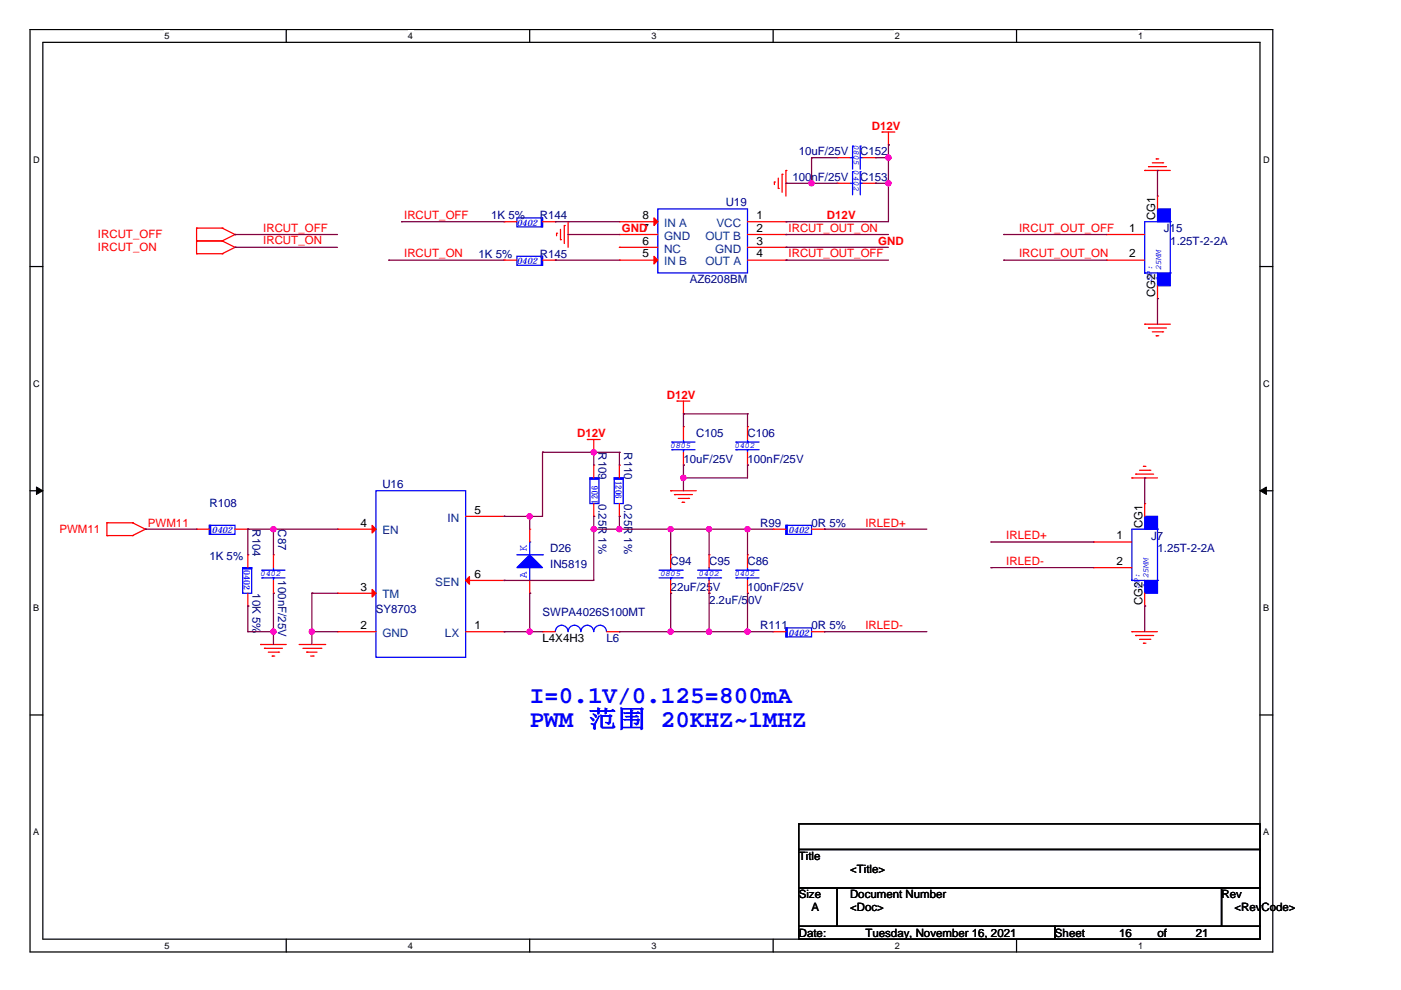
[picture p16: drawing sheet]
<svg xmlns="http://www.w3.org/2000/svg" width="297mm" height="210mm" viewBox="0 0 297 210" stroke-linecap="round" stroke-linejoin="round" font-family="sans-serif">
<defs><g id="words">
<g font-size="5.2" fill="#00f">
<text x="112.3" y="149.1">I=0.1V/0.125=800mA</text>
<text x="112.3" y="154.2">PWM 范围 20KHZ~1MHZ</text>
</g>
<g font-size="2.5">
<text x="136.2" y="46.4">8</text>
<text x="160.4" y="46.4">1</text>
<text x="136.2" y="51.9">6</text>
<text x="160.4" y="49.2">2</text>
<text x="160.4" y="51.9">3</text>
<text x="239.4" y="49.2">1</text>
<text x="136.2" y="54.6">5</text>
<text x="160.4" y="54.6">4</text>
<text x="239.4" y="54.6">2</text>
<text x="76.4" y="111.6">4</text>
<text x="100.6" y="108.9">5</text>
<text x="236.7" y="114.4">1</text>
<text x="236.7" y="119.8">2</text>
<text x="76.4" y="125.2">3</text>
<text x="100.6" y="122.5">6</text>
<text x="76.4" y="133.4">2</text>
<text x="100.6" y="133.4">1</text>
</g>
<g font-size="2.5" fill="#004080">
<text x="140.8" y="53.6">NC</text>
<text x="140.8" y="50.8">GND</text>
<text x="140.8" y="48.1">IN A</text>
<text x="149.6" y="50.8">OUT B</text>
<text x="151.6" y="53.6">GND</text>
<text x="151.9" y="48.1">VCC</text>
<text x="140.8" y="56.3">IN B</text>
<text x="149.6" y="56.3">OUT A</text>
<text x="81.1" y="113.3">EN</text>
<text x="94.9" y="110.6">IN</text>
<text x="92.3" y="124.2">SEN</text>
<text x="81.1" y="126.9">TM</text>
<text x="81.1" y="135">GND</text>
<text x="94.3" y="135">LX</text>
</g>
<g font-size="2.4" fill="#f00">
<text x="184.8" y="27.5">D12V</text>
<text x="85.7" y="46.4">IRCUT_OFF</text>
<text x="175.3" y="46.5">D12V</text>
<text x="20.8" y="53.3">IRCUT_ON</text>
<text x="20.8" y="50.6">IRCUT_OFF</text>
<text x="55.8" y="49.1">IRCUT_OFF</text>
<text x="55.8" y="51.8">IRCUT_ON</text>
<text x="131.9" y="49.2">GND7</text>
<text x="167.2" y="49.1">IRCUT_OUT_ON</text>
<text x="186.2" y="51.9">GND</text>
<text x="216.1" y="49.1">IRCUT_OUT_OFF</text>
<text x="85.7" y="54.5">IRCUT_ON</text>
<text x="167.2" y="54.5">IRCUT_OUT_OFF</text>
<text x="216.1" y="54.5">IRCUT_OUT_ON</text>
<text x="141.4" y="84.6">D12V</text>
<text x="122.4" y="92.7">D12V</text>
<text x="12.6" y="113">PWM11</text>
<text x="31.4" y="111.7">PWM11</text>
<text x="183.5" y="111.7">IRLED+</text>
<text x="213.4" y="114.4">IRLED+</text>
<text x="213.4" y="119.8">IRLED-</text>
<text x="183.5" y="133.4">IRLED-</text>
</g>
<g font-size="2.4" fill="#000080">
<text x="169.4" y="32.9">10uF/25V</text>
<text x="182.4" y="32.9">C152</text>
<text x="168" y="38.3">100nF/25V</text>
<text x="182.4" y="38.3">C153</text>
<text x="104.2" y="46.5">1K 5%</text>
<text x="114.5" y="46.5">R144</text>
<text x="153.9" y="43.8">U19</text>
<text x="246.8" y="49.2">J15</text>
<text x="248.1" y="51.9">1.25T-2-2A</text>
<text x="101.4" y="54.6">1K 5%</text>
<text x="114.5" y="54.6">R145</text>
<text x="146.3" y="60.1">AZ6208BM</text>
<text x="126.9" y="95.9" transform="rotate(90 126.9 95.9)">R109</text>
<text x="132.3" y="95.9" transform="rotate(90 132.3 95.9)">R110</text>
<text x="147.6" y="92.7">C105</text>
<text x="158.5" y="92.7">C106</text>
<text x="144.9" y="98.1">10uF/25V</text>
<text x="158.5" y="98.1">100nF/25V</text>
<text x="44.4" y="107.6">R108</text>
<text x="81.1" y="103.5">U16</text>
<text x="126.9" y="106.8" transform="rotate(90 126.9 106.8)">0.25R 1%</text>
<text x="132.3" y="106.8" transform="rotate(90 132.3 106.8)">0.25R 1%</text>
<text x="53.6" y="112.2" transform="rotate(90 53.6 112.2)">R104</text>
<text x="59" y="112.2" transform="rotate(90 59 112.2)">C87</text>
<text x="161.2" y="111.7">R99</text>
<text x="172.1" y="111.7">0R 5%</text>
<text x="44.4" y="118.7">1K 5%</text>
<text x="116.6" y="117.1">D26</text>
<text x="142.2" y="119.8">C94</text>
<text x="150.3" y="119.8">C95</text>
<text x="158.5" y="119.8">C86</text>
<text x="244.1" y="114.4">J7</text>
<text x="245.4" y="117.1">1.25T-2-2A</text>
<text x="53.6" y="125.8" transform="rotate(90 53.6 125.8)">10K 5%</text>
<text x="59" y="123.1" transform="rotate(90 59 123.1)">100nF/25V</text>
<text x="116.6" y="120.4">IN5819</text>
<text x="142.2" y="125.3">22uF/25V</text>
<text x="158.5" y="125.3">100nF/25V</text>
<text x="79.7" y="129.9">SY8703</text>
<text x="115" y="130.7">SWPA4026S100MT</text>
<text x="150.3" y="128">2.2uF/50V</text>
<text x="128.6" y="136.1">L6</text>
<text x="161.2" y="133.4">R111</text>
<text x="172.1" y="133.4">0R 5%</text>
</g>
<g font-size="2.4">
<text x="245" y="46.7" transform="rotate(-90 245 46.7)">CG1</text>
<text x="245" y="63" transform="rotate(-90 245 63)">CG2</text>
<text x="242.2" y="111.9" transform="rotate(-90 242.2 111.9)">CG1</text>
<text x="242.2" y="128.2" transform="rotate(-90 242.2 128.2)">CG2</text>
<text x="115" y="136.1">L4X4H3</text>
<text x="169.4" y="182.3">Title</text>
<text x="180.2" y="185">&lt;Title&gt;</text>
<text x="169.4" y="190.4">Size</text>
<text x="180.2" y="190.4">Document Number</text>
<text x="259" y="190.4">Rev</text>
<text x="172.1" y="193.2">A</text>
<text x="180.2" y="193.2">&lt;Doc&gt;</text>
<text x="261.7" y="193.2">&lt;RevCode&gt;</text>
<text x="169.4" y="198.6">Date:</text>
<text x="183.5" y="198.6">Tuesday, November 16, 2021</text>
<text x="223.7" y="198.6">Sheet</text>
<text x="237.3" y="198.6">16</text>
<text x="245.4" y="198.6">of</text>
<text x="253.6" y="198.6">21</text>
</g>
<g font-size="2.4" fill="#00f">
<text x="111.7" y="116.8" transform="rotate(-90 111.7 116.8)">K</text>
<text x="111.7" y="122.5" transform="rotate(-90 111.7 122.5)">A</text>
</g>
<g font-size="1.9">
<text x="34.9" y="8.3">5</text>
<text x="86.5" y="8.3">4</text>
<text x="138.1" y="8.3">3</text>
<text x="189.7" y="8.3">2</text>
<text x="241.3" y="8.3">1</text>
<text x="7.1" y="34.5">D</text>
<text x="267.8" y="34.5">D</text>
<text x="7.1" y="82">C</text>
<text x="267.8" y="82">C</text>
<text x="7.1" y="129.6">B</text>
<text x="267.8" y="129.6">B</text>
<text x="7.1" y="177.1">A</text>
<text x="267.8" y="177.1">A</text>
<text x="34.9" y="201.2">5</text>
<text x="86.5" y="201.2">4</text>
<text x="138.1" y="201.2">3</text>
<text x="189.7" y="201.2">2</text>
<text x="241.3" y="201.2">1</text>
</g>
<g font-size="1.9" fill="#00f">
<text x="181.1" y="30.7" transform="rotate(90 181.1 30.7)">0805</text>
<text x="181.1" y="36.1" transform="rotate(90 181.1 36.1)">0402</text>
<text x="109.6" y="47.8">0402</text>
<text x="109.6" y="56">0402</text>
<text x="244.3" y="59.5" transform="rotate(-90 244.3 59.5)">SP:</text>
<text x="246.2" y="59.5" transform="rotate(-90 246.2 59.5)">1.25MM</text>
<text x="142.2" y="95">0805</text>
<text x="155.8" y="95">0402</text>
<text x="130.5" y="101.9" transform="rotate(90 130.5 101.9)">1206</text>
<text x="126.7" y="106.8" transform="rotate(-90 126.7 106.8)">1206</text>
<text x="44.9" y="113">0402</text>
<text x="167.2" y="113">0402</text>
<text x="51.7" y="120.9" transform="rotate(90 51.7 120.9)">0402</text>
<text x="55.3" y="122.2">0402</text>
<text x="140" y="122.2">0805</text>
<text x="148.2" y="122.2">0402</text>
<text x="155.8" y="122.2">0402</text>
<text x="241.6" y="124.7" transform="rotate(-90 241.6 124.7)">SP:</text>
<text x="243.5" y="124.7" transform="rotate(-90 243.5 124.7)">1.25MM</text>
<text x="167.2" y="134.7">0402</text>
</g>
</g></defs>
<path d="M6.4 6.3h263.5v195.5h-263.5zM9.1 9h258v190.1h-258z" fill="none" stroke="#000" stroke-width=".26"/>
<g fill="#fff">
<path d="M34.9 6.5h1.1v2.2h-1.1z"/>
<path d="M34.9 199.4h1.1v2.2h-1.1z"/>
</g>
<path d="M60.7 6.3v2.7M60.7 199.1v2.7" fill="none" stroke="#000" stroke-width=".26"/>
<g fill="#fff">
<path d="M86.5 6.5h1.1v2.2h-1.1z"/>
<path d="M86.5 199.4h1.1v2.2h-1.1z"/>
</g>
<path d="M112.3 6.3v2.7M112.3 199.1v2.7" fill="none" stroke="#000" stroke-width=".26"/>
<g fill="#fff">
<path d="M138.1 6.5h1.1v2.2h-1.1z"/>
<path d="M138.1 199.4h1.1v2.2h-1.1z"/>
</g>
<path d="M163.9 6.3v2.7M163.9 199.1v2.7" fill="none" stroke="#000" stroke-width=".26"/>
<g fill="#fff">
<path d="M189.7 6.5h1.1v2.2h-1.1z"/>
<path d="M189.7 199.4h1.1v2.2h-1.1z"/>
</g>
<path d="M215.5 6.3v2.7M215.5 199.1v2.7" fill="none" stroke="#000" stroke-width=".26"/>
<g fill="#fff">
<path d="M241.3 6.5h1.1v2.2h-1.1z"/>
<path d="M241.3 199.4h1.1v2.2h-1.1z"/>
<path d="M7.1 32.7h1.3v2.2h-1.3z"/>
<path d="M267.8 32.7h1.4v2.2h-1.4z"/>
<path d="M7.1 80.3h1.3v2.1h-1.3z"/>
<path d="M267.8 80.3h1.4v2.1h-1.4z"/>
</g>
<path d="M6.4 56.5h2.7M267.1 56.5h2.8" fill="none" stroke="#000" stroke-width=".26"/>
<g fill="#fff">
<path d="M7.1 127.8h1.2v2.2h-1.2z"/>
<path d="M267.8 127.8h1.3v2.2h-1.3z"/>
</g>
<path d="M6.4 104.1h2.7M267.1 104.1h2.8" fill="none" stroke="#000" stroke-width=".26"/>
<g fill="#000" stroke="#000" stroke-width=".21">
<path d="M7.7 103.3l1.4 .8-1.4 .7z" fill-rule="evenodd"/>
<path d="M267.1 104.1l1.4-.8v1.5z" fill-rule="evenodd"/>
</g>
<g fill="#fff">
<path d="M7.1 175.3h1.2v2.2h-1.2z"/>
<path d="M267.8 175.3h1.3v2.2h-1.3z"/>
</g>
<path d="M6.4 151.6h2.7M267.1 151.6h2.8M169.4 174.7h97.7v5.4h-97.7zM169.4 180.1h97.7v8.2h-97.7zM169.4 188.3h8.1v8.1h-8.1zM169.4 196.4h54.3v2.7h-54.3zM177.5 188.3h81.5v8.1h-81.5zM223.7 196.4h43.4v2.7h-43.4zM259 188.3h8.1v8.1h-8.1z" fill="none" stroke="#000" stroke-width=".26"/>
<g fill="none" stroke="#f00" stroke-width=".26">
<path d="M164.2 38.6h.1M164.2 38.6v.5M165 40h.1M165 37.8v2.2M165.8 37h.1M165.8 37v3.8M166.6 36.1h.1M166.6 36.1v5.5M177.5 38.9h.1M177.5 33.4h.1M177.5 38.9h2.7M177.5 33.4h2.7"/>
<path d="M182.9 38.9h2.7M182.9 33.4h2.7M185.6 38.9h.1M185.6 33.4h.1M187 28h.1M187 28h2.7M188.4 30.7h.1M188.4 28v2.7M242.7 36.1h.1M242.7 36.1h5.4M243.5 35.3h.1M243.5 35.3h3.8"/>
<path d="M244.3 34.5h2.2M245.1 33.7h.1M245.1 33.7h.6M246.5 34.5h.1M41.7 51.1h.1M41.7 53.8h.1M41.7 48.4h.1M41.7 51.1h5.4M41.7 48.4v5.4M41.7 53.8h5.4M41.7 48.4h5.4M47.1 51.1h.1"/>
<path d="M47.1 53.8h.1M47.1 48.4h.1M47.1 51.1l2.7 1.3M47.1 48.4l2.7 1.3M49.8 52.4h.1M49.8 49.7h.1M49.8 52.4l-2.7 1.4M49.8 49.7l-2.7 1.4M106.9 47h.1M106.9 55.2h.1M106.9 47h2.7M106.9 55.2h2.7"/>
<path d="M115 47h2.7M115 55.2h2.7M117.7 47h.1M117.7 55.2h.1M118 49.5h.1M118 49.5v.5M118.8 50.8h.1M118.8 48.6v2.2M119.6 47.8h.1M119.6 47.8v3.8M120.5 47h.1M120.5 47v5.4"/>
<path d="M131.3 55.2h.1M131.3 52.4h.1M131.3 49.7h.1M131.3 47h.1M131.3 47h8.2M131.3 49.7h8.2M131.3 55.2h8.2M131.3 52.4h8.2M158.5 47h8.1M158.5 49.7h8.1M158.5 55.2h8.1M158.5 52.4h8.1"/>
<path d="M166.6 47h.1M166.6 49.7h.1M166.6 52.4h.1M166.6 55.2h.1M234.5 49.7h.1M234.5 55.2h.1M234.5 49.7h8.2M234.5 55.2h8.2M245.4 41.6h.1M245.4 41.6v2.7M242.7 68.7h.1M242.7 68.7h5.4"/>
<path d="M243.5 69.6h.1M243.5 69.6h3.8M244.3 70.4h2.2M245.1 71.2h.1M245.1 71.2h.6M245.4 63.3h.1M245.4 60.6v2.7M246.5 70.4h.1M124.5 93.2h.1M124.5 93.2h2.7M125.9 95.9h.1M125.9 98.6h.1"/>
<path d="M125.9 93.2v2.7M125.9 98.6v2.7M131.3 98.6h.1M131.3 98.6v2.7M143.5 85h.1M143.5 85h2.8M144.9 87.8h.1M144.9 90.5h.1M144.9 98.6h.1M144.9 85v2.8M144.9 90.5v2.7M144.9 95.9v2.7"/>
<path d="M158.5 90.5h.1M158.5 98.6h.1M158.5 90.5v2.7M158.5 95.9v2.7M241.6 99.7h2.2M242.4 98.9h.1M242.4 98.9h.6M243.8 99.7h.1M22.7 110.8h.1M22.7 113.6h.1M22.7 110.8h5.4M22.7 110.8v2.8"/>
<path d="M22.7 113.6h5.4M28.1 110.8h.1M28.1 113.6h.1M28.1 110.8l2.7 1.4M30.8 112.2h.1M30.8 112.2l-2.7 1.4M41.7 112.2h.1M41.7 112.2h2.7M49.8 112.2h2.7M52.5 117.6h.1M52.5 112.2h.1M52.5 117.6v2.8"/>
<path d="M58 117.6h.1M58 117.6v2.8M71.6 112.2h.1M71.6 112.2h8.1M98.7 109.5h8.2M106.9 109.5h.1M112.3 112.2h.1M112.3 112.2v2.7M125.9 109.5h.1M125.9 106.8v2.7M131.3 109.5h.1M131.3 106.8v2.7"/>
<path d="M142.2 104.1h.1M142.2 117.6h.1M142.2 104.1h5.4M142.2 117.6v2.8M143 104.9h.1M143 104.9h3.8M143.8 105.7h2.2M144.6 106.5h.1M144.6 106.5h.6M146 105.7h.1M150.3 117.6h.1M150.3 117.6v2.8"/>
<path d="M158.5 117.6h.1M158.5 117.6v2.8M163.9 112.2h.1M163.9 112.2h2.7M172.1 112.2h2.7M174.8 112.2h.1M231.8 114.9h.1M231.8 114.9h8.2M240 101.3h.1M240 101.3h5.4M240.8 100.5h.1M240.8 100.5h3.8"/>
<path d="M242.7 106.8h.1M242.7 106.8v2.7M52.5 128.5h.1M52.5 125.8v2.7M55.3 136.6h.1M55.3 136.6h5.4M56.1 137.5h.1M56.1 137.5h3.8M56.9 138.3h2.2M57.7 139.1h.1M57.7 139.1h.5M58 125.8h.1"/>
<path d="M58 123.1v2.7M59.1 138.3h.1M63.4 136.6h5.4M64.2 137.5h3.8M65 138.3h.1M65 138.3h2.2M65.9 139.1h.5M66.4 139.1h.1M68 137.5h.1M68.8 136.6h.1M71.6 133.9h.1M71.6 125.8h.1"/>
<path d="M71.6 133.9h8.1M71.6 125.8h8.1M98.7 133.9h8.2M98.7 123.1h8.2M106.9 133.9h.1M106.9 123.1h.1M112.3 125.8h.1M112.3 123.1v2.7M115 133.9h.1M115 133.9h2.7M128.6 133.9h2.7M131.3 133.9h.1"/>
<path d="M142.2 125.8h.1M142.2 123.1v2.7M150.3 125.8h.1M150.3 123.1v2.7M158.5 125.8h.1M158.5 123.1v2.7M163.9 133.9h.1M163.9 133.9h2.7M172.1 133.9h2.7M174.8 133.9h.1M231.8 120.4h.1M231.8 120.4h8.2"/>
<path d="M240 133.9h.1M240 133.9h5.4M240.8 134.7h.1M240.8 134.7h3.8M241.6 135.6h2.2M242.4 136.4h.1M242.4 136.4h.6M242.7 128.5h.1M242.7 125.8v2.7M243.8 135.6h.1"/>
</g>
<g fill="none" stroke="#00f" stroke-width=".26">
<path d="M180.2 38.9h.6M180.2 33.4h.6M180.8 36.4h.1M180.8 38.9h.1M180.8 31h.1M180.8 33.4h.1M180.8 31v4.9M180.8 36.4v4.9M182.4 38.9h.1M182.4 36.4h.1M182.4 33.4h.1M182.4 31h.1"/>
<path d="M182.4 38.9h.5M182.4 31v4.9M182.4 36.4v4.9M182.4 33.4h.5M109.6 46.2h5.4v1.9h-5.4zM109.6 54.3h5.4v2h-5.4zM139.5 44.3h19v13.6h-19zM242.7 57.9h.1M242.7 57.9h2.7M248.1 47h.1M248.1 57.9h.1M248.1 47h-5.4v10.9"/>
<path d="M248.1 47v10.9M142.5 95.4h.1M142.5 93.7h.1M142.5 95.4h4.9M142.5 93.7h4.9M144.9 93.7h.1M144.9 95.4h.1M144.9 93.2v.5M144.9 95.4v.5M156 95.4h.1M156 93.7h.1M156 95.4h4.9"/>
<path d="M156 93.7h4.9M158.5 93.7h.1M158.5 95.4h.1M158.5 93.2v.5M158.5 95.4v.5M44.4 111.4h5.4v1.9h-5.4zM79.7 104.1h19v35.3h-19zM109.6 117.6h5.4M112.3 114.9h.1M112.3 114.9v2.7M115 117.6h.1M125.1 101.3h1.9v5.5h-1.9z"/>
<path d="M130.2 101.3h1.9v5.5h-1.9zM166.6 111.4h5.5v1.9h-5.5zM245.4 112.2h.1M245.4 112.2h-5.4v10.9M245.4 112.2v10.9M51.5 120.4h1.9v5.4h-1.9zM55.5 122.5h.1M55.5 120.9h.1M55.5 122.5h4.9M55.5 120.9h4.9M58 120.9h.1M58 122.5h.1"/>
<path d="M58 120.4v.5M58 122.5v.6M112.3 120.4h.1M112.3 120.4v2.7M117.7 133.9a1.35 1.35 0 0 1 1.4-1.3 1.35 1.35 0 0 1 1.3 1.3M120.5 133.9a1.35 1.35 0 0 1 1.3-1.3 1.35 1.35 0 0 1 1.4 1.3M123.2 133.9a1.35 1.35 0 0 1 1.3-1.3 1.35 1.35 0 0 1 1.4 1.3 1.36 1.36 0 0 1 1.3-1.3 1.36 1.36 0 0 1 1.4 1.3M139.7 122.5h4.9M139.7 120.9h4.9M142.2 120.9h.1M142.2 122.5h.1M142.2 120.4v.5"/>
<path d="M142.2 122.5v.6M144.6 122.5h.1M144.6 120.9h.1M147.9 122.5h4.9M147.9 120.9h4.9M150.3 120.9h.1M150.3 122.5h.1M150.3 120.4v.5M150.3 122.5v.6M152.8 122.5h.1M152.8 120.9h.1M156 122.5h.1"/>
<path d="M156 120.9h.1M156 122.5h4.9M156 120.9h4.9M158.5 120.9h.1M158.5 122.5h.1M158.5 120.4v.5M158.5 122.5v.6M166.6 133.1h5.5v1.9h-5.5zM240 123.1h.1M240 123.1h2.7M245.4 123.1h.1"/>
</g>
<g fill="#00f" stroke="#00f" stroke-width=".26">
<path d="M109.6 120.4l2.7-2.8 2.7 2.8z" fill-rule="evenodd"/>
<path d="M114.8 46.2h.2v1.9h-.2z" fill-rule="evenodd"/>
<path d="M166.6 133.1h.3v1.9h-.3z" fill-rule="evenodd"/>
<path d="M245.4 44.3h2.7v2.7h-2.7z" fill-rule="evenodd"/>
<path d="M245.4 57.9h2.7v2.7h-2.7z" fill-rule="evenodd"/>
<path d="M51.5 120.4h1.9v.2h-1.9z" fill-rule="evenodd"/>
<path d="M114.8 54.3h.2v2h-.2z" fill-rule="evenodd"/>
<path d="M130.2 101.3h1.9v.3h-1.9z" fill-rule="evenodd"/>
<path d="M44.4 111.4h.3v1.9h-.3z" fill-rule="evenodd"/>
<path d="M125.1 101.3h1.9v.3h-1.9z" fill-rule="evenodd"/>
<path d="M166.6 111.4h.3v1.9h-.3z" fill-rule="evenodd"/>
<path d="M242.7 109.5h2.7v2.7h-2.7z" fill-rule="evenodd"/>
<path d="M242.7 123.1h2.7v2.7h-2.7z" fill-rule="evenodd"/>
</g>
<g fill="#f00" stroke="#f00" stroke-width=".26">
<path d="M78.9 125l.8 .8-.8 .8z" fill-rule="evenodd"/>
<path d="M78.9 111.4l.8 .8-.8 .8z" fill-rule="evenodd"/>
<path d="M99.5 122.3v1.6l-.8-.8z" fill-rule="evenodd"/>
<path d="M138.7 54.3l.8 .9-.8 .8z" fill-rule="evenodd"/>
<path d="M138.7 46.2l.8 .8-.8 .8z" fill-rule="evenodd"/>
</g>
<g fill="none" stroke="#800040" stroke-width=".26">
<path d="M166.6 38.9h.1M166.6 38.9h10.9M172.1 38.9h.1M172.1 33.4h.1M172.1 33.4h5.4M172.1 33.4v5.5M185.6 38.9h.1M185.6 33.4h.1M185.6 38.9h2.8M185.6 33.4h2.8M188.4 30.7h.1M188.4 38.9h.1"/>
<path d="M188.4 33.4h.1M188.4 30.7v16.3h-21.8M245.4 36.1h.1M245.4 36.1v5.5M49.8 49.7h.1M49.8 52.4h.1M49.8 52.4h21.8M49.8 49.7h21.8M82.4 55.2h.1M82.4 55.2h24.5M85.1 47h.1M85.1 47h21.8"/>
<path d="M117.7 47h.1M117.7 55.2h.1M117.7 55.2h13.6M117.7 47h13.6M120.5 49.7h.1M120.5 49.7h10.8M166.6 52.4h.1M166.6 55.2h.1M166.6 49.7h.1M166.6 47h.1M166.6 52.4h21.8M166.6 55.2h21.8"/>
<path d="M166.6 49.7h21.8M212.8 49.7h.1M212.8 55.2h.1M212.8 55.2h21.7M212.8 49.7h21.7M245.4 63.3h.1M245.4 63.3v5.4M115 95.9h.1M115 95.9h16.3M115 95.9v13.6h-8.1M125.9 95.9h.1M125.9 95.9v2.7"/>
<path d="M131.3 95.9h.1M131.3 95.9v2.7M144.9 87.8h.1M144.9 98.6h.1M144.9 87.8v2.7M144.9 98.6v5.5M144.9 87.8h13.6M158.5 98.6h.1M158.5 87.8h.1M158.5 87.8v2.7M158.5 98.6v2.7h-13.6M30.8 112.2h.1"/>
<path d="M30.8 112.2h10.9M52.5 112.2h.1M52.5 112.2v5.4M52.5 112.2h19.1M58 112.2h.1M58 112.2v5.4M106.9 109.5h.1M112.3 109.5h.1M112.3 109.5v2.7M125.9 112.2h.1M125.9 109.5h.1M125.9 112.2h38"/>
<path d="M125.9 109.5v13.6h-19M131.3 112.2h.1M131.3 109.5h.1M131.3 109.5v2.7M142.2 112.2h.1M142.2 112.2v5.4M144.9 101.3h.1M150.3 112.2h.1M150.3 112.2v5.4M158.5 112.2h.1M158.5 112.2v5.4M174.8 112.2h.1"/>
<path d="M174.8 112.2h21.7M210.1 114.9h.1M210.1 114.9h21.7M242.7 101.3h.1M242.7 101.3v5.5M52.5 133.9h.1M52.5 128.5h.1M52.5 133.9h5.5M52.5 128.5v5.4M58 125.8h.1M58 133.9h.1M58 125.8v10.8"/>
<path d="M66.1 133.9h.1M66.1 125.8h.1M66.1 133.9h5.5M66.1 125.8v10.8M66.1 125.8h5.5M106.9 133.9h.1M106.9 123.1h.1M106.9 133.9h8.1M112.3 125.8h.1M112.3 133.9h.1M112.3 125.8v8.1M131.3 133.9h.1"/>
<path d="M131.3 133.9h32.6M142.2 133.9h.1M142.2 125.8h.1M142.2 125.8v8.1M150.3 125.8h.1M150.3 133.9h.1M150.3 125.8v8.1M158.5 125.8h.1M158.5 133.9h.1M158.5 125.8v8.1M174.8 133.9h.1M174.8 133.9h21.7"/>
<path d="M210.1 120.4h.1M210.1 120.4h21.7M242.7 128.5h.1M242.7 128.5v5.4"/>
</g>
<g fill="#f0f" stroke="#f0f" stroke-width=".26">
<circle cx="188.4" cy="33.4" r=".54"/>
<circle cx="172.1" cy="38.8" r=".54"/>
<circle cx="188.4" cy="38.8" r=".54"/>
<circle cx="58" cy="133.9" r=".54"/>
<circle cx="58" cy="112.2" r=".54"/>
<circle cx="144.9" cy="101.3" r=".54"/>
<circle cx="142.2" cy="112.2" r=".54"/>
<circle cx="131.3" cy="112.2" r=".54"/>
<circle cx="158.5" cy="112.2" r=".54"/>
<circle cx="150.3" cy="112.2" r=".54"/>
<circle cx="112.3" cy="133.9" r=".54"/>
<circle cx="142.2" cy="133.9" r=".54"/>
<circle cx="125.9" cy="95.9" r=".54"/>
<circle cx="125.9" cy="112.2" r=".54"/>
<circle cx="150.3" cy="133.9" r=".54"/>
<circle cx="158.5" cy="133.9" r=".54"/>
<circle cx="112.3" cy="109.5" r=".54"/>
<circle cx="66.1" cy="133.9" r=".54"/>
</g>
<use href="#words"/>
</svg>
